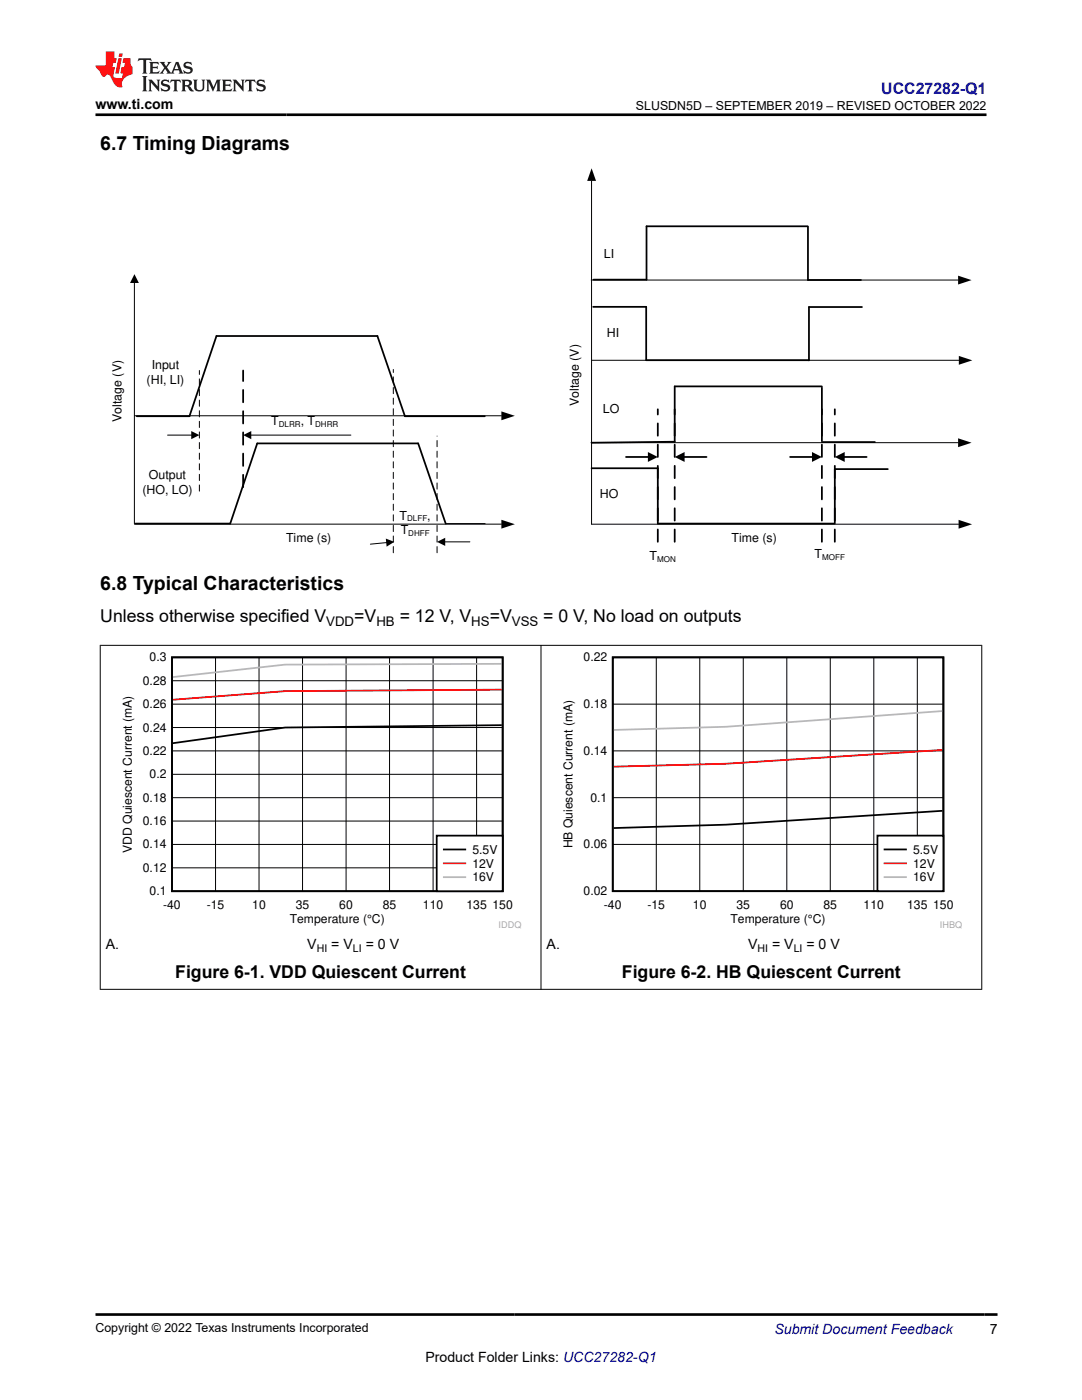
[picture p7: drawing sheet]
<svg xmlns="http://www.w3.org/2000/svg" width="216mm" height="279mm" viewBox="0 0 216 279" stroke-linecap="round" stroke-linejoin="round" font-family="sans-serif">
<defs><g id="words">
<g font-size="3.9">
<text x="20" y="29.9">6.7 Timing Diagrams</text>
<text x="20" y="117.7">6.8 Typical Characteristics</text>
</g>
<g font-size="3.5">
<text x="20" y="124.2">Unless otherwise specified V</text>
<text x="70.7" y="124.2">=V</text>
<text x="79.8" y="124.2">= 12 V, V</text>
<text x="97.7" y="124.2">=V</text>
<text x="108.4" y="124.2">= 0 V, No load on outputs</text>
<text x="35" y="195.2">Figure 6-1. VDD Quiescent Current</text>
<text x="124.1" y="195.2">Figure 6-2. HB Quiescent Current</text>
</g>
<text font-size="3.2" fill="#00f" x="175.9" y="18.7">UCC27282-Q1</text>
<g font-size="2.8">
<text x="19" y="21.8">www.ti.com</text>
<text x="21.1" y="189.4">A.</text>
<text x="61.3" y="189.4">V</text>
<text x="66.1" y="189.4">= V</text>
<text x="73" y="189.4">= 0 V</text>
<text x="109.1" y="189.4">A.</text>
<text x="149.3" y="189.4">V</text>
<text x="154.1" y="189.4">= V</text>
<text x="160.9" y="189.4">= 0 V</text>
<text x="197.5" y="266.1">7</text>
<text x="84.9" y="271.7">Product Folder Links: UCC27282-Q1</text>
</g>
<text font-size="2.8" fill="#00f" x="154.5" y="266.2">Submit Document Feedback</text>
<g font-size="2.6">
<text x="65.1" y="124.9">VDD</text>
<text x="75.1" y="124.9">HB</text>
<text x="94" y="124.9">HS</text>
<text x="102.1" y="124.9">VSS</text>
</g>
<g font-size="2.5">
<text x="126.9" y="21.9">SLUSDN5D – SEPTEMBER 2019 – REVISED OCTOBER 2022</text>
<text x="120.5" y="51.5">LI</text>
<text x="121.1" y="67.3">HI</text>
<text x="29.3" y="76.6">(HI, LI)</text>
<text x="30.3" y="73.6">Input</text>
<text x="115.5" y="81" transform="rotate(-90 115.5 81)">Voltage (V)</text>
<text x="120.3" y="82.4">LO</text>
<text x="24.2" y="84.2" transform="rotate(-90 24.2 84.2)">Voltage (V)</text>
<text x="54.1" y="84.8">T</text>
<text x="60" y="84.8">, T</text>
<text x="29.7" y="95.6">Output</text>
<text x="28.4" y="98.6">(HO, LO)</text>
<text x="119.7" y="99.5">HO</text>
<text x="79.7" y="103.7">T</text>
<text x="79.9" y="106.7">T</text>
<text x="85.3" y="103.7">,</text>
<text x="57.1" y="108.1">Time (s)</text>
<text x="129.6" y="111.7">T</text>
<text x="146" y="108.1">Time (s)</text>
<text x="162.5" y="111.3">T</text>
<text x="19" y="265.9">Copyright © 2022 Texas Instruments Incorporated</text>
</g>
<g font-size="2.4">
<text x="29.9" y="132">0.3</text>
<text x="116.5" y="132">0.22</text>
<text x="28.5" y="136.7">0.28</text>
<text x="28.5" y="141.3">0.26</text>
<text x="116.5" y="141.3">0.18</text>
<text x="28.5" y="146">0.24</text>
<text x="28.5" y="150.7">0.22</text>
<text x="29.9" y="155.3">0.2</text>
<text x="116.5" y="150.7">0.14</text>
<text x="28.5" y="160">0.18</text>
<text x="117.8" y="160">0.1</text>
<text x="28.5" y="164.7">0.16</text>
<text x="26.3" y="170.2" transform="rotate(-90 26.3 170.2)">VDD Quiescent Current (mA)</text>
<text x="28.5" y="174">0.12</text>
<text x="28.5" y="169.3">0.14</text>
<text x="94.3" y="170.4">5.5V</text>
<text x="94.3" y="173.2">12V</text>
<text x="114.3" y="169.3" transform="rotate(-90 114.3 169.3)">HB Quiescent Current (mA)</text>
<text x="116.5" y="169.3">0.06</text>
<text x="182.2" y="170.4">5.5V</text>
<text x="182.2" y="173.1">12V</text>
<text x="29.9" y="178.7">0.1</text>
<text x="94.3" y="175.9">16V</text>
<text x="116.5" y="178.6">0.02</text>
<text x="182.2" y="175.9">16V</text>
<text x="32.6" y="181.4">-40</text>
<text x="41.2" y="181.4">-15</text>
<text x="50.3" y="181.4">10</text>
<text x="57.8" y="184.2">Temperature (°C)</text>
<text x="59" y="181.4">35</text>
<text x="67.7" y="181.4">60</text>
<text x="76.4" y="181.4">85</text>
<text x="84.4" y="181.4">110</text>
<text x="93.1" y="181.4">135 150</text>
<text x="120.5" y="181.4">-40</text>
<text x="129.2" y="181.4">-15</text>
<text x="138.3" y="181.4">10</text>
<text x="145.8" y="184.2">Temperature (°C)</text>
<text x="147" y="181.4">35</text>
<text x="155.6" y="181.4">60</text>
<text x="164.3" y="181.4">85</text>
<text x="172.3" y="181.4">110</text>
<text x="181" y="181.4">135 150</text>
</g>
<g font-size="2.1">
<text x="63.2" y="189.9">HI</text>
<text x="70.4" y="189.9">LI</text>
<text x="151.2" y="189.9">HI</text>
<text x="158.4" y="189.9">LI</text>
</g>
<g font-size="1.8" fill="#a8a8a8">
<text x="99.5" y="185.2">IDDQ</text>
<text x="187.5" y="185.2">IHBQ</text>
</g>
<g font-size="1.6">
<text x="55.6" y="85.1">DLRR</text>
<text x="62.9" y="85.1">DHRR</text>
<text x="81.2" y="104">DLFF</text>
<text x="81.5" y="107">DHFF</text>
<text x="131.1" y="112.1">MON</text>
<text x="164.1" y="111.7">MOFF</text>
</g>
</g></defs>
<g fill="none" stroke="#000" stroke-width=".35">
<path d="M161.2 45.2h-32.2v10.6h-10.6M161.2 45.2v10.7h10.6M118.4 61.2h10.5v10.7h32.5M164 77.1h-29.4v11.1l-16.6 .2M164 77.3v10.7M172 61.3h-10.6v10.6M27.3 83.1h10.5l5.4-16h32.1l5.5 16h15.9M118 93.5h13.3v11h35.3M124.9 91.2h4.6M136.4 91.2h4.6M157.6 91.2h4.7M164 88.2h10.6"/>
<path d="M168.3 91.2h4.6M177.2 93.6h-10.6v10.7M27 104.5h18.9l5.4-16h32.1l5.5 16M34.3 131.2h66v46.7h-66zM100.1 144.7l-43.2 .5-22.4 3.1"/>
</g>
<g fill="none" stroke="#000" stroke-width=".2">
<path d="M118 36.1v68.5M26.8 56.5v48M118 55.9h73.2M118.1 71.9h73.2M26.8 83h73.2M33.4 86.8h5M49.9 86.8h20.1M118 88.3h73.2M26.8 104.6h73.2M77.3 108.3l-3.4 .3M88.6 108.1h5.2M88.9 104.5h7.9"/>
<path d="M118.1 104.6h73.2M34.3 135.9h66M43 131.2v46.7M51.7 131.2v46.7M60.4 131.2v46.7M69.1 131.2v46.7M77.7 131.2v46.7M86.4 131.2v46.7M95.1 131.2v46.7M34.3 159.2h66M34.3 154.5h66M34.3 149.9h66"/>
<path d="M34.3 145.2h66M34.3 140.5h66M34.3 173.2h66M34.3 168.5h66M34.3 163.9h66"/>
</g>
<path d="M39.8 98v-24.1M78.5 110.3v-36.6M87.2 110.3v-23.3" fill="none" stroke="#000" stroke-width=".2" stroke-dasharray="1.2 .9"/>
<path d="M48.5 97.2v-23.3M131.3 108.1v-26.4M134.6 108.1v-26.4M164 108.1v-26.4M166.6 108.1v-26.4" fill="none" stroke="#000" stroke-width=".35" stroke-dasharray="2.5 1.8"/>
<g fill="#000">
<path d="M118 33.6l.9 2.5h-1.7zM26.8 54.7l.9 1.8h-1.8zM191.2 55l2.7 .9-2.7 .9zM191.3 71l2.7 .9-2.7 .9zM38.2 86l1.6 .8-1.6 .8zM48.5 86.8l1.6-.8v1.6zM100 82.1l2.7 .9-2.7 .9zM129.3 90.2l2 1-2 1zM134.6 91.2l2-1v2zM162 90.2l2 1-2 1zM166.6 91.2l2-1v2zM191.2 87.5l2.7 .9-2.7 .8z"/>
<path d="M77 107.5l1.7 .6-1.6 1zM87.2 108.1l1.6-.8v1.7zM100 103.7l2.7 .9-2.7 .9zM191.3 103.7l2.7 .9-2.7 .9z"/>
</g>
<path d="M100.1 137.6l-43.2 .3-22.4 1.7" fill="none" stroke="#f00" stroke-width=".35"/>
<path d="M100.1 132.5l-43.2 .1-22.4 2.5" fill="none" stroke="#b8b8b8" stroke-width=".35"/>
<path d="M87.1 166.8h13.2v11.1h-13.2z" fill-rule="evenodd" fill="#fff"/>
<path d="M122.3 131.2h65.9v46.7h-65.9zM87.1 166.8h13.2v11.1h-13.2zM88.6 169.5h4.2M188.1 161.8l-43.3 2.8-22.4 .7" fill="none" stroke="#000" stroke-width=".35"/>
<path d="M188.1 149.7l-43.3 2.7-22.4 .6M88.6 172.3h4.2" fill="none" stroke="#f00" stroke-width=".35"/>
<path d="M188.1 141.9l-43.3 3.1-22.4 .7M88.6 175.1h4.2" fill="none" stroke="#b8b8b8" stroke-width=".35"/>
<path d="M131 131.2v46.7M139.6 131.2v46.7M148.3 131.2v46.7M157 131.2v46.7M165.7 131.2v46.7M174.4 131.2v46.7M183 131.2v46.7M122.3 159.2h66M122.3 149.9h66M122.3 140.5h66M122.3 168.5h66" fill="none" stroke="#000" stroke-width=".2"/>
<path d="M175.1 166.8h13.1v11.1h-13.1z" fill-rule="evenodd" fill="#fff"/>
<path d="M175.1 166.8h13.1v11.1h-13.1zM176.5 169.5h4.3" fill="none" stroke="#000" stroke-width=".35"/>
<path d="M176.5 172.3h4.3" fill="none" stroke="#f00" stroke-width=".35"/>
<path d="M176.5 175.1h4.3" fill="none" stroke="#b8b8b8" stroke-width=".35"/>
<path d="M19.9 128.8h176.1M20 128.7v68.8M107.9 128.7v68.8M195.9 128.7v68.8M19.9 197.4h176.1" fill="none" stroke="#000" stroke-width=".2"/>
<path d="M27.7 11.6l-.2 .6 .5-.2h.6v.1v2.2l-.2 .4h1l-.2-.4v-2.2v-.1h.5l.5 .2-.1-.6zM29.8 12.4l.2 .3v1.6l-.2 .4h1.9l.1-.6a1.08 1.08 0 0 1-1.3 .2v-.7h.6l.4 .2v-.7l-.4 .2h-.6v-.5l.2-.2a1 1 0 0 1 1 .3l-.1-.5zM31.8 12.4l1 1.1-1 1.2h.9l-.2-.2 .4-.8 .5 .8-.2 .2h1.6l-.2-.2 .1-.5h1l.1 .5-.1 .2h.9l-.2-.4-.8-1.9h-.5l-1 2.1-.8-1.1 .9-1h-.8l.2 .2-.5 .6-.3-.6 .1-.2zM35.2 12.8l.4 1h-.8zM36.8 12.5a.65 .65 0 0 0-.2 .7 .65 .65 0 0 0 .6 .5l.7 .1 .1 .3a.79 .79 0 0 1-.7 .4 .79 .79 0 0 1-.7-.5l.1 .7 .2-.1a.93 .93 0 0 0 1.1 0 .93 .93 0 0 0 .4-.9 1.46 1.46 0 0 0-1.2-.6l-.1-.3a1.09 1.09 0 0 1 1.2 .2l-.2-.6-.1 .1-.6-.2zM28.4 15.2l.2 .4v2.2l-.2 .4h1l-.2-.4v-2.2l.2-.4zM29.6 15.9l.2 .4v1.5l-.2 .4h.8l-.3-.4v-1.3l1.7 1.8v-2l.2-.4h-.8l.2 .2 .1 1.1-1.2-1.3zM32.3 16a.65 .65 0 0 0-.2 .8 .65 .65 0 0 0 .7 .4l.6 .2 .1 .2a.79 .79 0 0 1-.7 .4 .79 .79 0 0 1-.7-.5l.1 .7 .2-.1a.93 .93 0 0 0 1.1 .1 .93 .93 0 0 0 .4-1 1.46 1.46 0 0 0-1.2-.5l-.1-.4a1.09 1.09 0 0 1 1.2 .2l-.2-.6-.1 .1-.6-.1zM34.1 15.9l-.1 .6a.63 .63 0 0 1 .7-.3l.1 1.6-.3 .4h1l-.2-.4v-1.6a.66 .66 0 0 1 .8 .3l-.1-.6zM36.2 15.9l.2 .4v1.5l-.2 .4h.9l-.2-.2v-.7h.5l.1 .2a.79 .79 0 0 0 1.2 .6l-1-.9a.61 .61 0 0 0 .6-.6 .61 .61 0 0 0-.5-.7zM36.9 16.2h.2a.47 .47 0 0 1 .5 .1 .47 .47 0 0 1 .1 .5l-.2 .1-.6 .1zM38.5 15.9l.2 .2a2.27 2.27 0 0 0 .4 2 1.04 1.04 0 0 0 1.7-.7v-1.3l.2-.2h-.8l.2 .4v1.1a.6 .6 0 0 1-.6 .6 .6 .6 0 0 1-.6-.6v-1.1l.3-.4zM41.1 15.9l.2 .4v1.5l-.2 .4h.7l-.2-.4v-1.4l.9 1.9 .8-1.9v1.4l-.2 .4h1l-.3-.4v-1.5l.3-.4h-.8l-.7 1.5-.7-1.5zM44.3 15.9l.2 .4v1.5l-.2 .4h1.9l.1-.6a1.09 1.09 0 0 1-1.3 .2v-.7h.6l.4 .2v-.6l-.4 .2h-.6v-.6l.2-.1a1.01 1.01 0 0 1 1 .3l-.1-.6zM46.4 15.9l.3 .4v1.5l-.3 .4h.8l-.2-.4v-1.3l1.6 1.8v-2l.2-.4h-.7l.2 .2v1.1l-1.2-1.3zM49 15.9l-.1 .6a.63 .63 0 0 1 .8-.3v1.6l-.3 .4h1l-.2-.4v-1.6a.66 .66 0 0 1 .8 .3l-.1-.6zM51.4 16a.65 .65 0 0 0-.2 .8 .65 .65 0 0 0 .6 .4l.6 .2 .2 .2a.79 .79 0 0 1-.8 .4 .79 .79 0 0 1-.6-.5l.1 .7 .2-.1a.93 .93 0 0 0 1 .1 .93 .93 0 0 0 .5-1 1.46 1.46 0 0 0-1.3-.5l-.1-.4a1.09 1.09 0 0 1 1.3 .2l-.2-.6-.2 .1-.5-.1z" fill="#231f20"/>
<path d="M21.1 10.3v2.7h-2.1l.1 .4 .9 1a.95 .95 0 0 0 .9 .9 .59 .59 0 0 1 .6-.4 .59 .59 0 0 1 .5 .3l.4 .8a1.59 1.59 0 0 0 2.1 1.4 1.61 1.61 0 0 1 1-2.3l1-.3-.1-1.5a1.59 1.59 0 0 1-.4-1.7h-1.4l-.2 .9h.5l-.1 .9h-.5l-.2 .9v.3l.4 .1-.2 .9h-.6a.73 .73 0 0 1-1.1-.7l.3-1.5h-.5l.2-.9h.5l.2-.9h-.5v-1.3zM23.6 11.6l-.6 3.1h.7l.6-3.1zM23.8 10.7l-.1 .6h.7l.1-.6z" fill="#ed1c24"/>
<path d="M19 22.9h177.8M19 262.3h180" fill="none" stroke="#000" stroke-width=".53"/>
<use href="#words"/>
</svg>
